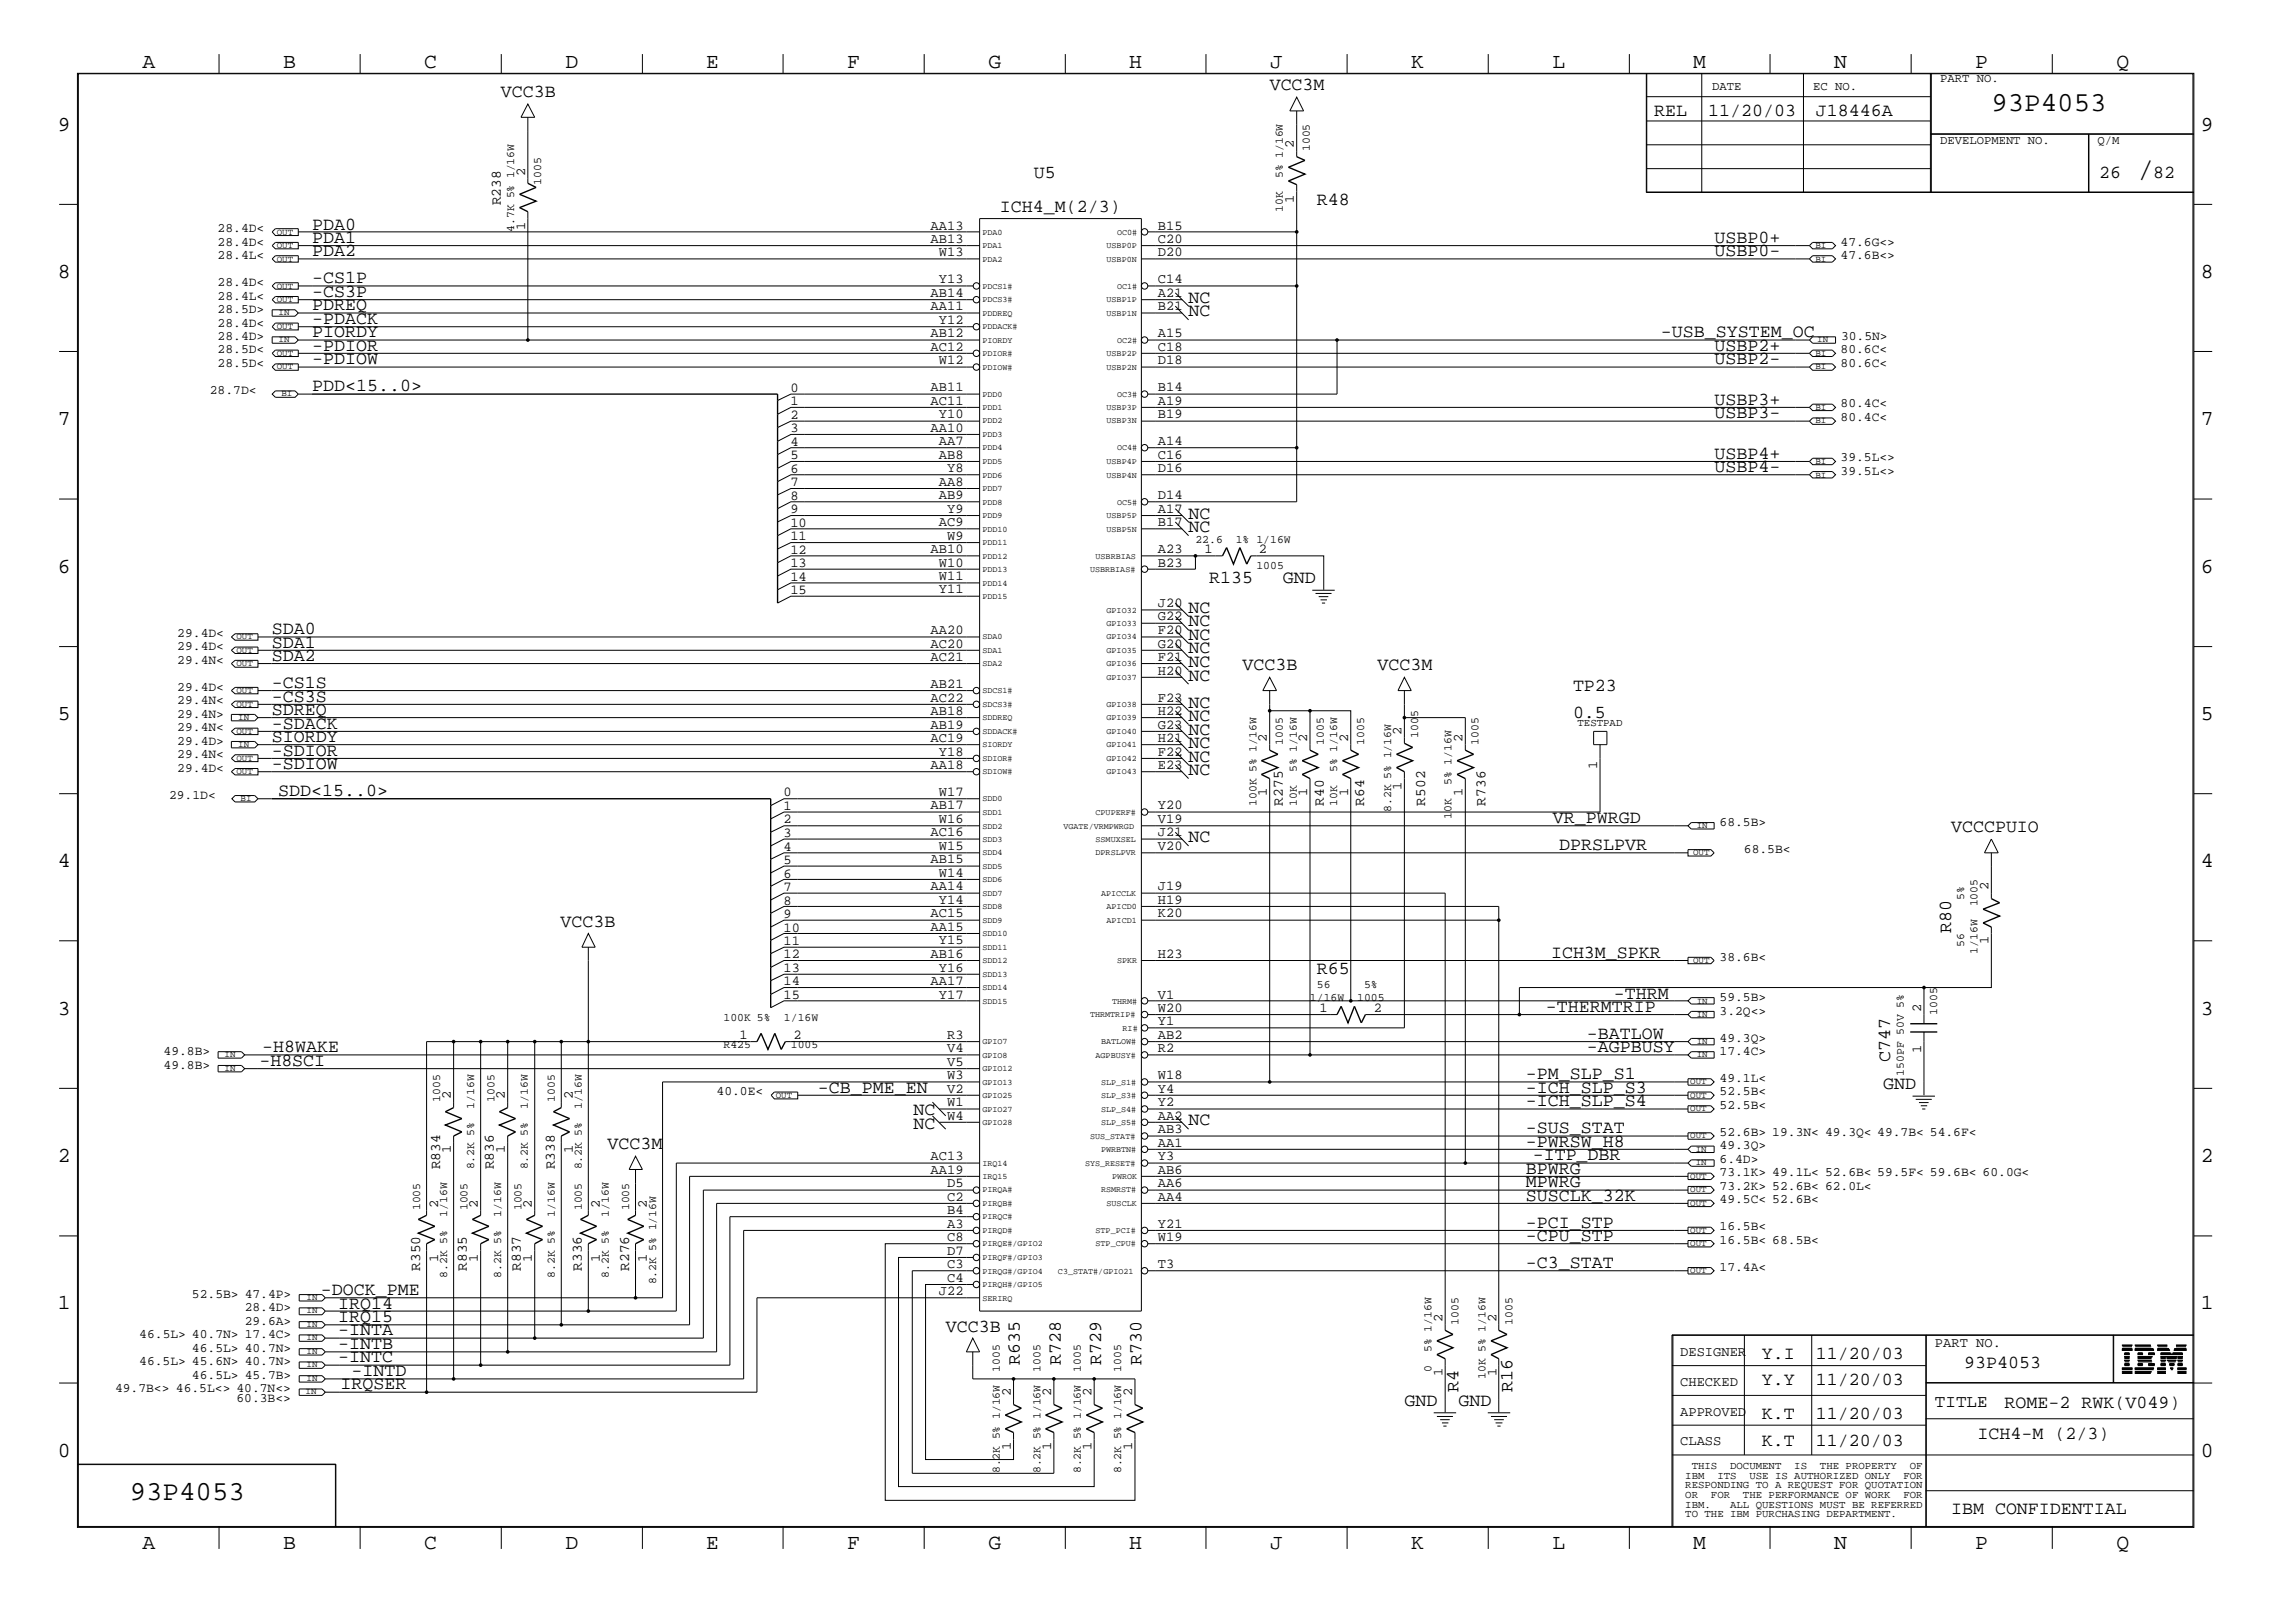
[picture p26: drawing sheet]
<svg xmlns="http://www.w3.org/2000/svg" width="423mm" height="300mm" viewBox="0 0 423 300" stroke-linecap="round" stroke-linejoin="round" font-family="sans-serif">
<defs><g id="words">
<text font-size="5.2" x="395" y="32.9">/</text>
<g font-size="5.1">
<text x="368" y="20.5">93P4053</text>
<text x="24" y="277.2">93P4053</text>
</g>
<g font-size="4">
<text x="26.3" y="12.5">A</text>
<text x="52.3" y="12.5">B</text>
<text x="78.4" y="12.5">C</text>
<text x="104.5" y="12.5">D</text>
<text x="130.5" y="12.5">E</text>
<text x="156.5" y="12.5">F</text>
<text x="182.6" y="12.5">G</text>
<text x="208.6" y="12.5">H</text>
<text x="234.7" y="12.5">J</text>
<text x="260.8" y="12.5">K</text>
<text x="286.9" y="12.5">L</text>
<text x="312.8" y="12.5">M</text>
<text x="338.9" y="12.5">N</text>
<text x="365" y="12.5">P</text>
<text x="391.1" y="12.5">Q</text>
<text x="10.7" y="24.1">9</text>
<text x="406.7" y="24.1">9</text>
<text x="10.7" y="51.4">8</text>
<text x="406.7" y="51.4">8</text>
<text x="10.7" y="78.6">7</text>
<text x="406.7" y="78.6">7</text>
<text x="10.7" y="105.8">6</text>
<text x="406.7" y="105.8">6</text>
<text x="10.7" y="133.1">5</text>
<text x="406.7" y="133.1">5</text>
<text x="10.7" y="160.2">4</text>
<text x="406.7" y="160.2">4</text>
<text x="10.7" y="187.5">3</text>
<text x="406.7" y="187.5">3</text>
<text x="10.7" y="214.6">2</text>
<text x="406.7" y="214.6">2</text>
<text x="10.7" y="241.9">1</text>
<text x="406.7" y="241.9">1</text>
<text x="10.7" y="269.2">0</text>
<text x="406.7" y="269.2">0</text>
<text x="26.3" y="286.2">A</text>
<text x="52.3" y="286.2">B</text>
<text x="78.4" y="286.2">C</text>
<text x="104.5" y="286.2">D</text>
<text x="130.5" y="286.2">E</text>
<text x="156.5" y="286.2">F</text>
<text x="182.6" y="286.2">G</text>
<text x="208.6" y="286.2">H</text>
<text x="234.7" y="286.2">J</text>
<text x="260.8" y="286.2">K</text>
<text x="286.9" y="286.2">L</text>
<text x="312.8" y="286.2">M</text>
<text x="338.9" y="286.2">N</text>
<text x="365" y="286.2">P</text>
<text x="391.1" y="286.2">Q</text>
</g>
<g font-size="3.4">
<text x="92.5" y="17.9">VCC3B</text>
<text x="234.6" y="16.7">VCC3M</text>
<text x="305.6" y="21.4">REL</text>
<text x="315.6" y="21.4">11/20/03</text>
<text x="335.5" y="21.4">J18446A</text>
<text x="191" y="32.9">U5</text>
<text x="387.9" y="32.9">26</text>
<text x="397.8" y="32.9">82</text>
<text x="184.7" y="39.1">ICH4_M(2/3)</text>
<text x="243.3" y="37.9">R48</text>
<text x="57.7" y="47.3">PDA2</text>
<text x="57.7" y="42.4">PDA0</text>
<text x="57.7" y="44.9">PDA1</text>
<text x="316.8" y="44.9">USBP0+</text>
<text x="316.8" y="47.3">USBP0-</text>
<text x="57.7" y="52.3">-CS1P</text>
<text x="57.7" y="57.3">PDREQ</text>
<text x="57.7" y="54.9">-CS3P</text>
<text x="57.7" y="59.9">-PDACK</text>
<text x="219.6" y="58.4">NC</text>
<text x="219.6" y="56">NC</text>
<text x="57.7" y="62.3">PIORDY</text>
<text x="57.7" y="64.9">-PDIOR</text>
<text x="306.9" y="62.3">-USB_SYSTEM_OC</text>
<text x="316.8" y="64.9">USBP2+</text>
<text x="57.7" y="67.3">-PDIOW</text>
<text x="316.8" y="67.3">USBP2-</text>
<text x="57.7" y="72.3">PDD&lt;15..0&gt;</text>
<text x="316.8" y="77.3">USBP3-</text>
<text x="316.8" y="74.8">USBP3+</text>
<text x="316.8" y="87.2">USBP4-</text>
<text x="316.8" y="84.8">USBP4+</text>
<text x="219.6" y="95.8">NC</text>
<text x="219.6" y="98.3">NC</text>
<text x="223.4" y="107.7">R135</text>
<text x="237.1" y="107.7">GND</text>
<text x="219.6" y="113.3">NC</text>
<text x="50.2" y="117.2">SDA0</text>
<text x="50.2" y="119.6">SDA1</text>
<text x="219.6" y="115.7">NC</text>
<text x="219.6" y="118.3">NC</text>
<text x="50.2" y="122.2">SDA2</text>
<text x="219.6" y="120.7">NC</text>
<text x="219.6" y="125.7">NC</text>
<text x="219.6" y="123.3">NC</text>
<text x="229.6" y="123.9">VCC3B</text>
<text x="254.5" y="123.9">VCC3M</text>
<text x="50.2" y="129.6">-CS3S</text>
<text x="50.2" y="127.1">-CS1S</text>
<text x="219.6" y="130.7">NC</text>
<text x="290.7" y="127.6">TP23</text>
<text x="50.2" y="132.1">SDREQ</text>
<text x="50.2" y="134.6">-SDACK</text>
<text x="50.2" y="137.1">SIORDY</text>
<text x="219.6" y="133.2">NC</text>
<text x="219.6" y="135.7">NC</text>
<text x="290.7" y="132.6">0.5</text>
<text x="50.2" y="142.1">-SDIOW</text>
<text x="50.2" y="139.6">-SDIOR</text>
<text x="219.6" y="143.2">NC</text>
<text x="219.6" y="140.7">NC</text>
<text x="219.6" y="138.2">NC</text>
<text x="51.4" y="147.1">SDD&lt;15..0&gt;</text>
<text x="219.6" y="155.6">NC</text>
<text x="286.9" y="152.1">VR_PWRGD</text>
<text x="360.5" y="153.8">VCCCPUIO</text>
<text x="288.1" y="157.1">DPRSLPVR</text>
<text x="103.5" y="171.3">VCC3B</text>
<text x="360.5" y="172.5" transform="rotate(-90 360.5 172.5)">R80</text>
<text x="286.6" y="177">ICH3M_SPKR</text>
<text x="243.3" y="180">R65</text>
<text x="298.2" y="184.5">-THRM</text>
<text x="285.7" y="186.9">-THERMTRIP</text>
<text x="293.2" y="191.9">-BATLOW</text>
<text x="47.9" y="196.9">-H8SCI</text>
<text x="48.4" y="194.4">-H8WAKE</text>
<text x="293.2" y="194.4">-AGPBUSY</text>
<text x="349.2" y="196.2" transform="rotate(-90 349.2 196.2)">C747</text>
<text x="151.1" y="201.9">-CB_PME_EN</text>
<text x="281.9" y="201.9">-ICH_SLP_S3</text>
<text x="281.9" y="199.4">-PM_SLP_S1</text>
<text x="348" y="201.2">GND</text>
<text x="168.8" y="206.1">NC</text>
<text x="168.8" y="208.5">NC</text>
<text x="219.6" y="207.9">NC</text>
<text x="281.9" y="204.4">-ICH_SLP_S4</text>
<text x="281.9" y="209.4">-SUS_STAT</text>
<text x="112.3" y="212.3">VCC3M</text>
<text x="281.9" y="211.8">-PWRSW_H8</text>
<text x="283.2" y="214.4">-ITP_DBR</text>
<text x="281.9" y="216.8">BPWRG</text>
<text x="281.9" y="221.8">SUSCLK_32K</text>
<text x="281.9" y="219.4">MPWRG</text>
<text x="281.9" y="226.8">-PCI_STP</text>
<text x="281.9" y="229.3">-CPU_STP</text>
<text x="59.3" y="239.3">-DOCK_PME</text>
<text x="281.9" y="234.3">-C3_STAT</text>
<text x="62.5" y="241.8">IRQ14</text>
<text x="62.5" y="244.3">IRQ15</text>
<text x="62.5" y="246.7">-INTA</text>
<text x="62.5" y="251.7">-INTC</text>
<text x="62.5" y="249.3">-INTB</text>
<text x="174.8" y="246">VCC3B</text>
<text x="325.5" y="251">Y.I</text>
<text x="335.5" y="251">11/20/03</text>
<text x="62.9" y="256.7">IRQSER</text>
<text x="64.9" y="254.3">-INTD</text>
<text x="188.5" y="252.2" transform="rotate(-90 188.5 252.2)">R635</text>
<text x="196" y="252.2" transform="rotate(-90 196 252.2)">R728</text>
<text x="203.5" y="252.2" transform="rotate(-90 203.5 252.2)">R729</text>
<text x="210.9" y="252.2" transform="rotate(-90 210.9 252.2)">R730</text>
<text x="269.5" y="257.2" transform="rotate(-90 269.5 257.2)">R4</text>
<text x="279.5" y="257.2" transform="rotate(-90 279.5 257.2)">R16</text>
<text x="325.5" y="255.9">Y.Y</text>
<text x="335.5" y="255.9">11/20/03</text>
<text x="363" y="252.7">93P4053</text>
<text x="259.5" y="259.8">GND</text>
<text x="269.5" y="259.8">GND</text>
<text x="325.5" y="262.2">K.T</text>
<text x="335.5" y="262.2">11/20/03</text>
<text x="370.4" y="260.2">ROME-2 RWK(V049)</text>
<text x="325.5" y="267.2">K.T</text>
<text x="335.5" y="267.2">11/20/03</text>
<text x="365.4" y="265.9">ICH4-M (2/3)</text>
<text x="360.5" y="279.7">IBM CONFIDENTIAL</text>
</g>
<text font-size="3.2" x="357.5" y="260">TITLE</text>
<g font-size="2.7">
<text x="92.5" y="37.9" transform="rotate(-90 92.5 37.9)">R238</text>
<text x="237.1" y="148.8" transform="rotate(-90 237.1 148.8)">R275</text>
<text x="244.6" y="148.8" transform="rotate(-90 244.6 148.8)">R40</text>
<text x="252.1" y="148.8" transform="rotate(-90 252.1 148.8)">R64</text>
<text x="263.3" y="148.8" transform="rotate(-90 263.3 148.8)">R502</text>
<text x="274.5" y="148.8" transform="rotate(-90 274.5 148.8)">R736</text>
<text x="81.4" y="216.1" transform="rotate(-90 81.4 216.1)">R834</text>
<text x="91.3" y="216.1" transform="rotate(-90 91.3 216.1)">R836</text>
<text x="102.5" y="216.1" transform="rotate(-90 102.5 216.1)">R338</text>
<text x="77.6" y="234.8" transform="rotate(-90 77.6 234.8)">R350</text>
<text x="86.3" y="234.8" transform="rotate(-90 86.3 234.8)">R835</text>
<text x="96.3" y="234.8" transform="rotate(-90 96.3 234.8)">R837</text>
<text x="107.5" y="234.8" transform="rotate(-90 107.5 234.8)">R336</text>
<text x="116.2" y="234.8" transform="rotate(-90 116.2 234.8)">R276</text>
</g>
<g font-size="2.5">
<text x="239.1" y="27.4" transform="rotate(-90 239.1 27.4)">2</text>
<text x="97" y="32.4" transform="rotate(-90 97 32.4)">2</text>
<text x="239.1" y="37.4" transform="rotate(-90 239.1 37.4)">1</text>
<text x="97" y="42.4" transform="rotate(-90 97 42.4)">1</text>
<text x="172" y="42.4">AA13</text>
<text x="172" y="44.9">AB13</text>
<text x="173.5" y="47.3">W13</text>
<text x="214" y="44.9">C20</text>
<text x="214" y="42.4">B15</text>
<text x="214" y="47.3">D20</text>
<text x="173.5" y="52.3">Y13</text>
<text x="214" y="52.3">C14</text>
<text x="172" y="57.3">AA11</text>
<text x="172" y="54.9">AB14</text>
<text x="173.5" y="59.9">Y12</text>
<text x="214" y="57.3">B21</text>
<text x="214" y="54.9">A21</text>
<text x="172" y="62.3">AB12</text>
<text x="172" y="64.9">AC12</text>
<text x="214" y="62.3">A15</text>
<text x="214" y="64.9">C18</text>
<text x="173.5" y="67.3">W12</text>
<text x="214" y="67.3">D18</text>
<text x="146" y="77.4">2</text>
<text x="146" y="72.4">0</text>
<text x="146" y="74.8">1</text>
<text x="172" y="74.8">AC11</text>
<text x="172" y="72.3">AB11</text>
<text x="173.5" y="77.3">Y10</text>
<text x="214" y="74.8">A19</text>
<text x="214" y="72.3">B14</text>
<text x="214" y="77.3">B19</text>
<text x="146" y="79.8">3</text>
<text x="146" y="82.4">4</text>
<text x="172" y="79.8">AA10</text>
<text x="173.5" y="82.3">AA7</text>
<text x="214" y="82.3">A14</text>
<text x="146" y="84.8">5</text>
<text x="146" y="87.4">6</text>
<text x="146" y="89.8">7</text>
<text x="173.5" y="89.7">AA8</text>
<text x="173.5" y="84.8">AB8</text>
<text x="175" y="87.2">Y8</text>
<text x="214" y="84.8">C16</text>
<text x="214" y="87.2">D16</text>
<text x="146" y="92.4">8</text>
<text x="146" y="94.8">9</text>
<text x="173.5" y="92.2">AB9</text>
<text x="175" y="94.7">Y9</text>
<text x="214" y="94.7">A17</text>
<text x="214" y="92.2">D14</text>
<text x="146" y="97.3">10</text>
<text x="146" y="99.8">11</text>
<text x="173.5" y="97.2">AC9</text>
<text x="175" y="99.7">W9</text>
<text x="214" y="97.2">B17</text>
<text x="146" y="104.8">13</text>
<text x="146" y="102.3">12</text>
<text x="146" y="107.3">14</text>
<text x="172" y="102.2">AB10</text>
<text x="173.5" y="104.7">W10</text>
<text x="173.5" y="107.2">W11</text>
<text x="214" y="104.7">B23</text>
<text x="214" y="102.2">A23</text>
<text x="222.6" y="102.2">1</text>
<text x="232.6" y="102.2">2</text>
<text x="146" y="109.8">15</text>
<text x="173.5" y="109.6">Y11</text>
<text x="214" y="112.2">J20</text>
<text x="172" y="119.6">AC20</text>
<text x="172" y="117.2">AA20</text>
<text x="214" y="119.6">G20</text>
<text x="214" y="117.2">F20</text>
<text x="214" y="114.6">G22</text>
<text x="172" y="122.2">AC21</text>
<text x="214" y="124.6">H20</text>
<text x="214" y="122.2">F21</text>
<text x="172" y="129.6">AC22</text>
<text x="172" y="127.1">AB21</text>
<text x="214" y="129.6">F23</text>
<text x="172" y="132.1">AB18</text>
<text x="172" y="137.1">AC19</text>
<text x="172" y="134.6">AB19</text>
<text x="214" y="132.1">H22</text>
<text x="214" y="134.6">G23</text>
<text x="214" y="137.1">H21</text>
<text x="234.1" y="137.1" transform="rotate(-90 234.1 137.1)">2</text>
<text x="241.6" y="137.1" transform="rotate(-90 241.6 137.1)">2</text>
<text x="249.1" y="137.1" transform="rotate(-90 249.1 137.1)">2</text>
<text x="259" y="135.8" transform="rotate(-90 259 135.8)">2</text>
<text x="270.3" y="137.1" transform="rotate(-90 270.3 137.1)">2</text>
<text x="172" y="142.1">AA18</text>
<text x="173.5" y="139.6">Y18</text>
<text x="214" y="142.1">E23</text>
<text x="214" y="139.6">F22</text>
<text x="295.1" y="142.1" transform="rotate(-90 295.1 142.1)">1</text>
<text x="144.8" y="149.7">1</text>
<text x="144.8" y="147.2">0</text>
<text x="172" y="149.5">AB17</text>
<text x="173.5" y="147.1">W17</text>
<text x="214" y="149.5">Y20</text>
<text x="234.1" y="147.1" transform="rotate(-90 234.1 147.1)">1</text>
<text x="241.6" y="147.1" transform="rotate(-90 241.6 147.1)">1</text>
<text x="249.1" y="147.1" transform="rotate(-90 249.1 147.1)">1</text>
<text x="259" y="145.9" transform="rotate(-90 259 145.9)">1</text>
<text x="270.3" y="147.1" transform="rotate(-90 270.3 147.1)">1</text>
<text x="144.8" y="152.1">2</text>
<text x="144.8" y="154.6">3</text>
<text x="172" y="154.5">AC16</text>
<text x="173.5" y="152.1">W16</text>
<text x="214" y="152.1">V19</text>
<text x="214" y="154.5">J21</text>
<text x="144.8" y="157.1">4</text>
<text x="144.8" y="159.6">5</text>
<text x="172" y="159.5">AB15</text>
<text x="173.5" y="157.1">W15</text>
<text x="214" y="157.1">V20</text>
<text x="144.8" y="162.1">6</text>
<text x="144.8" y="164.6">7</text>
<text x="144.8" y="167.1">8</text>
<text x="172" y="164.5">AA14</text>
<text x="173.5" y="162.1">W14</text>
<text x="173.5" y="167">Y14</text>
<text x="214" y="167">H19</text>
<text x="214" y="164.5">J19</text>
<text x="367.5" y="164.5" transform="rotate(-90 367.5 164.5)">2</text>
<text x="144.8" y="169.6">9</text>
<text x="144.8" y="172.1">10</text>
<text x="172" y="172">AA15</text>
<text x="172" y="169.5">AC15</text>
<text x="214" y="169.5">K20</text>
<text x="144.8" y="174.6">11</text>
<text x="144.8" y="179.6">13</text>
<text x="144.8" y="177">12</text>
<text x="172" y="177">AB16</text>
<text x="173.5" y="174.5">Y15</text>
<text x="173.5" y="179.5">Y16</text>
<text x="214" y="177">H23</text>
<text x="367.5" y="174.5" transform="rotate(-90 367.5 174.5)">1</text>
<text x="144.8" y="182">14</text>
<text x="144.8" y="184.6">15</text>
<text x="172" y="181.9">AA17</text>
<text x="173.5" y="184.5">Y17</text>
<text x="214" y="184.5">V1</text>
<text x="136.7" y="191.9">1</text>
<text x="146.6" y="191.9">2</text>
<text x="175" y="191.9">R3</text>
<text x="214" y="186.9">W20</text>
<text x="214" y="191.9">AB2</text>
<text x="214" y="189.4">Y1</text>
<text x="243.8" y="186.9">1</text>
<text x="253.8" y="186.9">2</text>
<text x="355" y="186.9" transform="rotate(-90 355 186.9)">2</text>
<text x="175" y="196.9">V5</text>
<text x="175" y="194.4">V4</text>
<text x="214" y="194.4">R2</text>
<text x="355" y="194.5" transform="rotate(-90 355 194.5)">1</text>
<text x="83.3" y="203.1" transform="rotate(-90 83.3 203.1)">2</text>
<text x="93.3" y="203.1" transform="rotate(-90 93.3 203.1)">2</text>
<text x="105.8" y="203.1" transform="rotate(-90 105.8 203.1)">2</text>
<text x="175" y="199.4">W3</text>
<text x="175" y="201.9">V2</text>
<text x="214" y="199.4">W18</text>
<text x="214" y="201.9">Y4</text>
<text x="175" y="206.8">W4</text>
<text x="175" y="204.4">W1</text>
<text x="214" y="204.4">Y2</text>
<text x="214" y="206.8">AA2</text>
<text x="214" y="209.4">AB3</text>
<text x="83.3" y="213.1" transform="rotate(-90 83.3 213.1)">1</text>
<text x="93.3" y="213.1" transform="rotate(-90 93.3 213.1)">1</text>
<text x="105.8" y="213.1" transform="rotate(-90 105.8 213.1)">1</text>
<text x="172" y="214.4">AC13</text>
<text x="214" y="211.8">AA1</text>
<text x="214" y="214.4">Y3</text>
<text x="172" y="216.8">AA19</text>
<text x="175" y="221.8">C2</text>
<text x="175" y="219.4">D5</text>
<text x="214" y="219.4">AA6</text>
<text x="214" y="221.8">AA4</text>
<text x="214" y="216.8">AB6</text>
<text x="80.9" y="223.1" transform="rotate(-90 80.9 223.1)">2</text>
<text x="88.3" y="223.1" transform="rotate(-90 88.3 223.1)">2</text>
<text x="98.3" y="223.1" transform="rotate(-90 98.3 223.1)">2</text>
<text x="110.8" y="223.1" transform="rotate(-90 110.8 223.1)">2</text>
<text x="119.5" y="223.1" transform="rotate(-90 119.5 223.1)">2</text>
<text x="175" y="226.8">A3</text>
<text x="175" y="224.4">B4</text>
<text x="214" y="226.8">Y21</text>
<text x="80.9" y="233.1" transform="rotate(-90 80.9 233.1)">1</text>
<text x="88.3" y="233.1" transform="rotate(-90 88.3 233.1)">1</text>
<text x="98.3" y="233.1" transform="rotate(-90 98.3 233.1)">1</text>
<text x="110.8" y="233.1" transform="rotate(-90 110.8 233.1)">1</text>
<text x="119.5" y="233.1" transform="rotate(-90 119.5 233.1)">1</text>
<text x="175" y="229.3">C8</text>
<text x="175" y="231.8">D7</text>
<text x="214" y="229.3">W19</text>
<text x="173.5" y="239.3">J22</text>
<text x="175" y="236.8">C4</text>
<text x="175" y="234.3">C3</text>
<text x="214" y="234.3">T3</text>
<text x="266.5" y="244.3" transform="rotate(-90 266.5 244.3)">2</text>
<text x="276.5" y="244.3" transform="rotate(-90 276.5 244.3)">2</text>
<text x="310.5" y="250.6">DESIGNER</text>
<text x="357.5" y="248.8">PART NO.</text>
<text x="186.8" y="258" transform="rotate(-90 186.8 258)">2</text>
<text x="194.2" y="258" transform="rotate(-90 194.2 258)">2</text>
<text x="201.7" y="258" transform="rotate(-90 201.7 258)">2</text>
<text x="209.2" y="258" transform="rotate(-90 209.2 258)">2</text>
<text x="266.5" y="254.3" transform="rotate(-90 266.5 254.3)">1</text>
<text x="276.5" y="254.3" transform="rotate(-90 276.5 254.3)">1</text>
<text x="310.5" y="256.1">CHECKED</text>
<text x="310.5" y="261.5">APPROVED</text>
<text x="186.8" y="268" transform="rotate(-90 186.8 268)">1</text>
<text x="194.2" y="268" transform="rotate(-90 194.2 268)">1</text>
<text x="201.7" y="268" transform="rotate(-90 201.7 268)">1</text>
<text x="209.2" y="268" transform="rotate(-90 209.2 268)">1</text>
<text x="310.5" y="267">CLASS</text>
</g>
<g font-size="2.4">
<text x="40.2" y="42.8">28.4D&lt;</text>
<text x="40.2" y="45.4">28.4D&lt;</text>
<text x="40.2" y="47.8">28.4L&lt;</text>
<text x="340.1" y="47.8">47.6B&lt;&gt;</text>
<text x="340.1" y="45.4">47.6G&lt;&gt;</text>
<text x="40.2" y="52.8">28.4D&lt;</text>
<text x="40.2" y="55.4">28.4L&lt;</text>
<text x="40.2" y="57.8">28.5D&gt;</text>
<text x="40.2" y="60.4">28.4D&lt;</text>
<text x="40.2" y="65.3">28.5D&lt;</text>
<text x="40.2" y="62.8">28.4D&gt;</text>
<text x="340.1" y="65.3">80.6C&lt;</text>
<text x="340.2" y="62.8">30.5N&gt;</text>
<text x="40.2" y="67.8">28.5D&lt;</text>
<text x="340.1" y="67.8">80.6C&lt;</text>
<text x="38.8" y="72.8">28.7D&lt;</text>
<text x="340.1" y="77.8">80.4C&lt;</text>
<text x="340.1" y="75.3">80.4C&lt;</text>
<text x="340.1" y="87.7">39.5L&lt;&gt;</text>
<text x="340.1" y="85.3">39.5L&lt;&gt;</text>
<text x="32.8" y="117.7">29.4D&lt;</text>
<text x="32.8" y="120.1">29.4D&lt;</text>
<text x="32.8" y="122.6">29.4N&lt;</text>
<text x="32.8" y="130.1">29.4N&lt;</text>
<text x="32.8" y="127.6">29.4D&lt;</text>
<text x="32.8" y="132.6">29.4N&gt;</text>
<text x="32.8" y="135.1">29.4N&lt;</text>
<text x="32.8" y="137.6">29.4D&gt;</text>
<text x="32.8" y="140.1">29.4N&lt;</text>
<text x="32.8" y="142.6">29.4D&lt;</text>
<text x="31.2" y="147.6">29.1D&lt;</text>
<text x="317.8" y="152.6">68.5B&gt;</text>
<text x="322.2" y="157.6">68.5B&lt;</text>
<text x="317.8" y="177.5">38.6B&lt;</text>
<text x="317.8" y="184.9">59.5B&gt;</text>
<text x="317.8" y="187.5">3.2Q&lt;&gt;</text>
<text x="30.2" y="194.9">49.8B&gt;</text>
<text x="30.2" y="197.4">49.8B&gt;</text>
<text x="317.8" y="194.9">17.4C&gt;</text>
<text x="317.8" y="192.4">49.3Q&gt;</text>
<text x="132.4" y="202.4">40.0E&lt;</text>
<text x="317.8" y="199.9">49.1L&lt;</text>
<text x="317.8" y="202.4">52.5B&lt;</text>
<text x="317.8" y="204.9">52.5B&lt;</text>
<text x="317.8" y="209.9">52.6B&gt; 19.3N&lt; 49.3Q&lt; 49.7B&lt; 54.6F&lt;</text>
<text x="317.8" y="214.9">6.4D&gt;</text>
<text x="317.8" y="212.3">49.3Q&gt;</text>
<text x="317.8" y="217.3">73.1K&gt; 49.1L&lt; 52.6B&lt; 59.5F&lt; 59.6B&lt; 60.0G&lt;</text>
<text x="317.8" y="219.9">73.2K&gt; 52.6B&lt; 62.0L&lt;</text>
<text x="317.8" y="227.3">16.5B&lt;</text>
<text x="317.8" y="222.3">49.5C&lt; 52.6B&lt;</text>
<text x="317.8" y="229.8">16.5B&lt; 68.5B&lt;</text>
<text x="35.5" y="239.8">52.5B&gt; 47.4P&gt;</text>
<text x="317.8" y="234.8">17.4A&lt;</text>
<text x="45.2" y="242.2">28.4D&gt;</text>
<text x="45.2" y="244.8">29.6A&gt;</text>
<text x="25.7" y="247.2">46.5L&gt; 40.7N&gt; 17.4C&gt;</text>
<text x="35.5" y="249.8">46.5L&gt; 40.7N&gt;</text>
<text x="21.3" y="257.2">49.7B&lt;&gt; 46.5L&lt;&gt; 40.7N&lt;&gt;</text>
<text x="25.7" y="252.2">46.5L&gt; 45.6N&gt; 40.7N&gt;</text>
<text x="35.5" y="254.8">46.5L&gt; 45.7B&gt;</text>
<text x="43.7" y="259">60.3B&lt;&gt;</text>
</g>
<g font-size="2.3">
<text x="316.4" y="16.7">DATE</text>
<text x="335" y="16.7">EC NO.</text>
<text x="358.5" y="15.2">PART NO.</text>
<text x="358.5" y="26.6">DEVELOPMENT NO.</text>
<text x="387.6" y="26.6">Q/M</text>
</g>
<g font-size="2.1">
<text x="242.1" y="27.9" transform="rotate(-90 242.1 27.9)">1005</text>
<text x="100" y="34.1" transform="rotate(-90 100 34.1)">1005</text>
<text x="237.1" y="32.9" transform="rotate(-90 237.1 32.9)">5% 1/16W</text>
<text x="237.1" y="39.1" transform="rotate(-90 237.1 39.1)">10K</text>
<text x="95" y="42.8" transform="rotate(-90 95 42.8)">4.7K 5% 1/16W</text>
<text x="220.9" y="100.2">22.6</text>
<text x="228.3" y="100.2">1% 1/16W</text>
<text x="232.2" y="105.2">1005</text>
<text x="237.1" y="137.6" transform="rotate(-90 237.1 137.6)">1005</text>
<text x="244.6" y="137.6" transform="rotate(-90 244.6 137.6)">1005</text>
<text x="252.1" y="137.6" transform="rotate(-90 252.1 137.6)">1005</text>
<text x="262" y="136.3" transform="rotate(-90 262 136.3)">1005</text>
<text x="273.2" y="137.6" transform="rotate(-90 273.2 137.6)">1005</text>
<text x="239.6" y="142.6" transform="rotate(-90 239.6 142.6)">5% 1/16W</text>
<text x="247.1" y="142.6" transform="rotate(-90 247.1 142.6)">5% 1/16W</text>
<text x="232.2" y="148.8" transform="rotate(-90 232.2 148.8)">100K 5% 1/16W</text>
<text x="239.6" y="148.8" transform="rotate(-90 239.6 148.8)">10K</text>
<text x="247.1" y="148.8" transform="rotate(-90 247.1 148.8)">10K</text>
<text x="268.2" y="145" transform="rotate(-90 268.2 145)">5% 1/16W</text>
<text x="257" y="150" transform="rotate(-90 257 150)">8.2K 5% 1/16W</text>
<text x="268.2" y="151.3" transform="rotate(-90 268.2 151.3)">10K</text>
<text x="363" y="166.3" transform="rotate(-90 363 166.3)">5%</text>
<text x="365.4" y="167.5" transform="rotate(-90 365.4 167.5)">1005</text>
<text x="363" y="175" transform="rotate(-90 363 175)">56</text>
<text x="365.4" y="176.2" transform="rotate(-90 365.4 176.2)">1/16W</text>
<text x="242.1" y="184.9">1/16W</text>
<text x="243.3" y="182.5">56</text>
<text x="250.8" y="184.9">1005</text>
<text x="252.1" y="182.5">5%</text>
<text x="133.7" y="188.6">100K 5%</text>
<text x="144.9" y="188.6">1/16W</text>
<text x="358" y="187.5" transform="rotate(-90 358 187.5)">1005</text>
<text x="133.7" y="193.6">R425</text>
<text x="146.1" y="193.6">1005</text>
<text x="81.4" y="203.6" transform="rotate(-90 81.4 203.6)">1005</text>
<text x="91.4" y="203.6" transform="rotate(-90 91.4 203.6)">1005</text>
<text x="102.5" y="203.6" transform="rotate(-90 102.5 203.6)">1005</text>
<text x="351.8" y="198.8" transform="rotate(-90 351.8 198.8)">150PF 50V 5%</text>
<text x="87.6" y="204.9" transform="rotate(-90 87.6 204.9)">1/16W</text>
<text x="97.5" y="204.9" transform="rotate(-90 97.5 204.9)">1/16W</text>
<text x="107.5" y="204.9" transform="rotate(-90 107.5 204.9)">1/16W</text>
<text x="87.6" y="216.1" transform="rotate(-90 87.6 216.1)">8.2K 5%</text>
<text x="97.5" y="216.1" transform="rotate(-90 97.5 216.1)">8.2K 5%</text>
<text x="107.5" y="216.1" transform="rotate(-90 107.5 216.1)">8.2K 5%</text>
<text x="77.6" y="223.6" transform="rotate(-90 77.6 223.6)">1005</text>
<text x="82.6" y="224.8" transform="rotate(-90 82.6 224.8)">1/16W</text>
<text x="86.4" y="223.6" transform="rotate(-90 86.4 223.6)">1005</text>
<text x="92.6" y="224.8" transform="rotate(-90 92.6 224.8)">1/16W</text>
<text x="96.4" y="223.6" transform="rotate(-90 96.4 223.6)">1005</text>
<text x="102.5" y="224.8" transform="rotate(-90 102.5 224.8)">1/16W</text>
<text x="107.5" y="223.6" transform="rotate(-90 107.5 223.6)">1005</text>
<text x="112.5" y="224.8" transform="rotate(-90 112.5 224.8)">1/16W</text>
<text x="116.2" y="223.6" transform="rotate(-90 116.2 223.6)">1005</text>
<text x="82.6" y="236.1" transform="rotate(-90 82.6 236.1)">8.2K 5%</text>
<text x="92.6" y="236.1" transform="rotate(-90 92.6 236.1)">8.2K 5%</text>
<text x="102.5" y="236.1" transform="rotate(-90 102.5 236.1)">8.2K 5%</text>
<text x="112.5" y="236.1" transform="rotate(-90 112.5 236.1)">8.2K 5%</text>
<text x="121.2" y="237.3" transform="rotate(-90 121.2 237.3)">8.2K 5% 1/16W</text>
<text x="269.5" y="244.8" transform="rotate(-90 269.5 244.8)">1005</text>
<text x="279.5" y="244.8" transform="rotate(-90 279.5 244.8)">1005</text>
<text x="264.5" y="249.8" transform="rotate(-90 264.5 249.8)">5% 1/16W</text>
<text x="184.7" y="253.5" transform="rotate(-90 184.7 253.5)">1005</text>
<text x="192.3" y="253.5" transform="rotate(-90 192.3 253.5)">1005</text>
<text x="199.7" y="253.5" transform="rotate(-90 199.7 253.5)">1005</text>
<text x="207.2" y="253.5" transform="rotate(-90 207.2 253.5)">1005</text>
<text x="264.5" y="253.5" transform="rotate(-90 264.5 253.5)">0</text>
<text x="274.5" y="254.8" transform="rotate(-90 274.5 254.8)">10K 5% 1/16W</text>
<text x="184.7" y="272.2" transform="rotate(-90 184.7 272.2)">8.2K 5% 1/16W</text>
<text x="192.3" y="272.2" transform="rotate(-90 192.3 272.2)">8.2K 5% 1/16W</text>
<text x="199.7" y="272.2" transform="rotate(-90 199.7 272.2)">8.2K 5% 1/16W</text>
<text x="207.2" y="272.2" transform="rotate(-90 207.2 272.2)">8.2K 5% 1/16W</text>
</g>
<g font-size="2">
<text x="291.5" y="134.1">TESTPAD</text>
<text x="311.4" y="273.2">IBM</text>
<text x="311.4" y="275">RESPONDING TO A REQUEST FOR QUOTATION</text>
<text x="312.6" y="271.4">THIS</text>
<text x="317.3" y="273.2">ITS</text>
<text x="319.7" y="271.4">DOCUMENT</text>
<text x="323.3" y="273.2">USE IS AUTHORIZED ONLY</text>
<text x="331.6" y="271.4">IS</text>
<text x="336.3" y="271.4">THE PROPERTY</text>
<text x="351.7" y="273.2">FOR</text>
<text x="352.9" y="271.4">OF</text>
<text x="311.4" y="276.7">OR</text>
<text x="311.4" y="278.6">IBM.</text>
<text x="311.4" y="280.2">TO THE IBM PURCHASING DEPARTMENT.</text>
<text x="316.1" y="276.7">FOR</text>
<text x="319.7" y="278.6">ALL QUESTIONS MUST BE REFERRED</text>
<text x="322.1" y="276.7">THE PERFORMANCE OF WORK</text>
<text x="351.7" y="276.7">FOR</text>
</g>
<g font-size="1.7">
<text x="51.1" y="43.3">OUT</text>
<text x="51.1" y="45.8">OUT</text>
<text x="335.4" y="45.8">BI</text>
<text x="51.1" y="48.3">OUT</text>
<text x="51.1" y="53.3">OUT</text>
<text x="335.4" y="48.3">BI</text>
<text x="51.1" y="55.8">OUT</text>
<text x="51.5" y="58.3">IN</text>
<text x="51.1" y="65.8">OUT</text>
<text x="51.1" y="60.8">OUT</text>
<text x="51.5" y="63.2">IN</text>
<text x="335.4" y="65.8">BI</text>
<text x="335.8" y="63.2">IN</text>
<text x="51.1" y="68.2">OUT</text>
<text x="335.4" y="68.2">BI</text>
<text x="52" y="73.2">BI</text>
<text x="335.4" y="75.7">BI</text>
<text x="335.4" y="78.2">BI</text>
<text x="335.4" y="85.7">BI</text>
<text x="335.4" y="88.2">BI</text>
<text x="43.7" y="118.1">OUT</text>
<text x="43.7" y="123.1">OUT</text>
<text x="43.7" y="120.6">OUT</text>
<text x="43.7" y="128.1">OUT</text>
<text x="43.7" y="130.6">OUT</text>
<text x="43.7" y="135.6">OUT</text>
<text x="44" y="133.1">IN</text>
<text x="43.7" y="143">OUT</text>
<text x="43.7" y="140.5">OUT</text>
<text x="44" y="138">IN</text>
<text x="44.4" y="148">BI</text>
<text x="313.5" y="153">IN</text>
<text x="312.8" y="158">OUT</text>
<text x="312.8" y="177.9">OUT</text>
<text x="313.5" y="185.4">IN</text>
<text x="313.5" y="187.9">IN</text>
<text x="41.5" y="195.3">IN</text>
<text x="41.5" y="197.9">IN</text>
<text x="313.5" y="195.3">IN</text>
<text x="313.5" y="192.9">IN</text>
<text x="143.3" y="202.9">OUT</text>
<text x="312.3" y="200.3">OUT</text>
<text x="312.3" y="202.9">OUT</text>
<text x="312.3" y="205.3">OUT</text>
<text x="312.3" y="210.3">OUT</text>
<text x="313.4" y="215.2">IN</text>
<text x="313.4" y="212.8">IN</text>
<text x="312.3" y="220.3">OUT</text>
<text x="312.3" y="217.8">OUT</text>
<text x="312.3" y="222.8">OUT</text>
<text x="312.3" y="227.8">OUT</text>
<text x="312.3" y="230.3">OUT</text>
<text x="312.3" y="235.2">OUT</text>
<text x="56.6" y="242.7">IN</text>
<text x="56.6" y="240.2">IN</text>
<text x="56.6" y="245.2">IN</text>
<text x="56.6" y="250.2">IN</text>
<text x="56.6" y="247.6">IN</text>
<text x="56.5" y="257.6">IN</text>
<text x="56.6" y="255.1">IN</text>
<text x="56.6" y="252.6">IN</text>
</g>
<g font-size="1.6">
<text x="181.5" y="45.9">PDA1</text>
<text x="181.5" y="43.3">PDA0</text>
<text x="204.5" y="45.9">USBP0P</text>
<text x="206.4" y="43.3">OC0#</text>
<text x="181.5" y="53.3">PDCS1#</text>
<text x="181.5" y="48.3">PDA2</text>
<text x="204.5" y="48.3">USBP0N</text>
<text x="206.4" y="53.3">OC1#</text>
<text x="181.5" y="58.3">PDDREQ</text>
<text x="181.5" y="55.9">PDCS3#</text>
<text x="204.5" y="58.3">USBP1N</text>
<text x="204.5" y="55.9">USBP1P</text>
<text x="181.5" y="65.8">PDIOR#</text>
<text x="181.5" y="63.3">PIORDY</text>
<text x="181.5" y="60.8">PDDACK#</text>
<text x="204.5" y="65.8">USBP2P</text>
<text x="206.4" y="63.3">OC2#</text>
<text x="181.5" y="68.3">PDIOW#</text>
<text x="204.5" y="68.3">USBP2N</text>
<text x="181.5" y="75.8">PDD1</text>
<text x="181.5" y="73.3">PDD0</text>
<text x="204.5" y="75.8">USBP3P</text>
<text x="206.4" y="73.3">OC3#</text>
<text x="181.5" y="83.2">PDD4</text>
<text x="181.5" y="80.8">PDD3</text>
<text x="181.5" y="78.2">PDD2</text>
<text x="204.5" y="78.2">USBP3N</text>
<text x="206.4" y="83.2">OC4#</text>
<text x="181.5" y="88.2">PDD6</text>
<text x="181.5" y="85.8">PDD5</text>
<text x="204.5" y="88.2">USBP4N</text>
<text x="204.5" y="85.8">USBP4P</text>
<text x="181.5" y="95.8">PDD9</text>
<text x="181.5" y="93.2">PDD8</text>
<text x="181.5" y="90.8">PDD7</text>
<text x="204.5" y="95.8">USBP5P</text>
<text x="206.4" y="93.2">OC5#</text>
<text x="181.5" y="100.7">PDD11</text>
<text x="181.5" y="98.2">PDD10</text>
<text x="204.5" y="98.2">USBP5N</text>
<text x="181.5" y="105.7">PDD13</text>
<text x="181.5" y="103.2">PDD12</text>
<text x="201.4" y="105.7">USBRBIAS#</text>
<text x="202.4" y="103.2">USBRBIAS</text>
<text x="181.5" y="110.7">PDD15</text>
<text x="181.5" y="108.2">PDD14</text>
<text x="204.5" y="113.2">GPIO32</text>
<text x="181.5" y="118.1">SDA0</text>
<text x="204.5" y="118.1">GPIO34</text>
<text x="204.5" y="115.7">GPIO33</text>
<text x="181.5" y="123.1">SDA2</text>
<text x="181.5" y="120.6">SDA1</text>
<text x="204.5" y="125.6">GPIO37</text>
<text x="204.5" y="123.1">GPIO36</text>
<text x="204.5" y="120.6">GPIO35</text>
<text x="181.5" y="130.6">SDCS3#</text>
<text x="181.5" y="128.1">SDCS1#</text>
<text x="204.5" y="130.6">GPIO38</text>
<text x="181.5" y="135.6">SDDACK#</text>
<text x="181.5" y="133.1">SDDREQ</text>
<text x="204.5" y="135.6">GPIO40</text>
<text x="204.5" y="133.1">GPIO39</text>
<text x="181.5" y="143.1">SDIOW#</text>
<text x="181.5" y="140.5">SDIOR#</text>
<text x="181.5" y="138.1">SIORDY</text>
<text x="204.5" y="143.1">GPIO43</text>
<text x="204.5" y="140.5">GPIO42</text>
<text x="204.5" y="138.1">GPIO41</text>
<text x="181.5" y="148.1">SDD0</text>
<text x="181.5" y="155.5">SDD3</text>
<text x="181.5" y="153.1">SDD2</text>
<text x="181.5" y="150.5">SDD1</text>
<text x="196.5" y="153.1">VGATE/VRMPWRGD</text>
<text x="202.4" y="155.5">SSMUXSEL</text>
<text x="202.4" y="150.5">CPUPERF#</text>
<text x="181.5" y="160.5">SDD5</text>
<text x="181.5" y="158">SDD4</text>
<text x="202.4" y="158">DPRSLPVR</text>
<text x="181.5" y="168">SDD8</text>
<text x="181.5" y="165.5">SDD7</text>
<text x="181.5" y="163">SDD6</text>
<text x="203.5" y="165.5">APICCLK</text>
<text x="204.5" y="168">APICD0</text>
<text x="181.5" y="173">SDD10</text>
<text x="181.5" y="170.5">SDD9</text>
<text x="204.5" y="170.5">APICD1</text>
<text x="181.5" y="178">SDD12</text>
<text x="181.5" y="175.5">SDD11</text>
<text x="206.4" y="178">SPKR</text>
<text x="181.5" y="185.4">SDD15</text>
<text x="181.5" y="183">SDD14</text>
<text x="181.5" y="180.4">SDD13</text>
<text x="205.5" y="185.4">THRM#</text>
<text x="201.4" y="188">THRMTRIP#</text>
<text x="207.4" y="190.4">RI#</text>
<text x="181.5" y="197.9">GPIO12</text>
<text x="181.5" y="195.4">GPIO8</text>
<text x="181.5" y="193">GPIO7</text>
<text x="202.4" y="195.4">AGPBUSY#</text>
<text x="203.5" y="193">BATLOW#</text>
<text x="181.5" y="202.9">GPIO25</text>
<text x="181.5" y="200.4">GPIO13</text>
<text x="203.5" y="202.9">SLP_S3#</text>
<text x="203.5" y="200.4">SLP_S1#</text>
<text x="181.5" y="207.9">GPIO28</text>
<text x="181.5" y="205.4">GPIO27</text>
<text x="203.5" y="207.9">SLP_S5#</text>
<text x="203.5" y="205.4">SLP_S4#</text>
<text x="181.5" y="215.4">IRQ14</text>
<text x="200.5" y="215.4">SYS_RESET#</text>
<text x="201.4" y="210.4">SUS_STAT#</text>
<text x="203.5" y="212.9">PWRBTN#</text>
<text x="181.5" y="220.3">PIRQA#</text>
<text x="181.5" y="217.8">IRQ15</text>
<text x="203.5" y="220.3">RSMRST#</text>
<text x="205.5" y="217.8">PWROK</text>
<text x="181.5" y="227.8">PIRQD#</text>
<text x="181.5" y="225.3">PIRQC#</text>
<text x="181.5" y="222.8">PIRQB#</text>
<text x="202.4" y="227.8">STP_PCI#</text>
<text x="204.5" y="222.8">SUSCLK</text>
<text x="181.5" y="232.8">PIRQF#/GPIO3</text>
<text x="181.5" y="230.3">PIRQE#/GPIO2</text>
<text x="202.4" y="230.3">STP_CPU#</text>
<text x="181.5" y="237.8">PIRQH#/GPIO5</text>
<text x="181.5" y="235.3">PIRQG#/GPIO4</text>
<text x="195.5" y="235.3">C3_STAT#/GPIO21</text>
<text x="181.5" y="240.3">SERIRQ</text>
</g>
</g></defs>
<g fill="none" stroke="#000" stroke-width=".25">
<path d="M97.5 33.9l1.6 .7-3.1 1.3 3.1 1.3-3.1 1.2 1.5 .7M239.6 29l1.5 .6-3 1.3 3 1.3-3 1.2 1.5 .7M57.7 72.8h86v38.6M225.9 102.7l.8-1.5 1.2 3 1.2-3 1.3 3 .7-1.5M234.6 138.6l1.5 .8-3 1.1 3 1.3-3 1.3 1.5 .7M242.1 138.6l1.5 .8-3 1.1 3 1.3-3 1.3 1.5 .7M249.6 138.6l1.4 .8-2.9 1.1 2.9 1.3-2.9 1.3 1.5 .7M259.5 137.3l1.5 .8-2.9 1.3 2.9 1.1-2.9 1.3 1.4 .8M270.8 138.6l1.5 .8-3.1 1.1 3.1 1.3-3.1 1.3 1.6 .7M50.2 147.6h92.2v38.6M368 166l1.5 .8-3.1 1.2 3.1 1.2-3.1 1.3 1.6 .8M139.9 192.4l.7-1.5 1.3 3 1.3-3 1.2 3 .7-1.5"/>
<path d="M247.1 187.5l.7-1.6 1.3 3.1 1.2-3.1 1.2 3.1 .8-1.5M353 190.7h5M353 189.1h5M83.8 204.6l-1.5 .8 3 1.3-3 1.2 3 1.2-1.5 .8M93.8 204.6l-1.5 .8 3 1.3-3 1.2 3 1.2-1.5 .8M103.7 204.6l-1.4 .8 2.9 1.3-2.9 1.2 2.9 1.2-1.5 .8M78.8 224.5l-1.5 .8 3 1.3-3 1.2 3 1.2-1.5 .8M88.8 224.5l-1.5 .8 3 1.3-3 1.2 3 1.2-1.5 .8M98.8 224.5l-1.5 .8 2.9 1.3-2.9 1.2 2.9 1.2-1.4 .8M108.7 224.5l-1.4 .8 2.9 1.3-2.9 1.2 2.9 1.2-1.5 .8M117.4 224.5l-1.4 .8 3 1.3-3 1.2 3 1.2-1.6 .8M187.3 259.5l1.4 .7-2.9 1.3 2.9 1.2-2.9 1.3 1.5 .7"/>
<path d="M194.7 259.5l1.6 .7-3.1 1.3 3.1 1.2-3.1 1.3 1.5 .7M202.2 259.5l1.5 .7-3 1.3 3 1.2-3 1.3 1.5 .7M209.7 259.5l1.5 .7-3 1.3 3 1.2-3 1.3 1.5 .7M267 245.8l1.5 .7-3 1.2 3 1.3-3 1.3 1.5 .7M276.9 245.8l1.6 .7-3 1.2 3 1.3-3 1.3 1.4 .7"/>
</g>
<g fill="none" stroke="#000" stroke-width=".18">
<path d="M14.3 13.5h391.1v268.7h-391.1zM14.5 13.6h390.7v268.4h-390.7zM40.5 10v3.5M66.5 10v3.5M92.6 10v3.5M97.5 19.2l1.3 2.5h-2.5zM118.7 10v3.5M144.7 10v3.5M170.8 10v3.5M196.9 10v3.5M222.8 10v3.5M239.6 17.9l1.3 2.6h-2.6z"/>
<path d="M248.9 10v3.5M275 10v3.5M301.1 10v3.5M304.2 13.5v22.1h101.2M304.2 17.9h52.5M304.3 13.5v22.1M314.5 13.5v22.1M327.1 10v3.5M333.2 13.5v22.1M353.1 10v3.5M356.7 13.5v22.1M356.9 13.5v22.1"/>
<path d="M379.2 10v3.5M10.9 37.8h3.4M97.5 21.7v12.2M97.5 39.1v23.7M239.6 34.1v58.6h-27.5M239.6 20.5v8.5M304.2 35.5h101.2M304.2 26.8h52.5M304.2 22.4h52.5M304.3 31.2h52.4M356.7 24.8h48.7M356.7 24.7h48.7"/>
<path d="M385.9 24.8v10.8M386 24.8v10.8M405.4 37.8h3.4M50.3 57.2h4.2l.6 .6-.6 .6h-4.2zM50.3 42.8l.6-.6h4.2v1.3h-4.2zM50.3 47.8l.6-.6h4.2v1.2h-4.2zM50.3 45.4l.6-.6h4.2v1.2h-4.2zM50.3 55.4l.6-.6h4.2v1.2h-4.2zM50.3 52.8l.6-.6h4.2v1.2h-4.2zM50.9 59.7h4.2v1.3h-4.2l-.6-.6zM55.1 57.8h125.9M55.1 55.4h124.7"/>
<path d="M55.1 52.8h124.7M55.1 47.8h125.9M55.1 45.4h125.9M55.1 42.8h125.9M181 40.4h29.9v201.8h-29.9zM210.9 57.8h7.5M210.9 55.4h7.5M210.9 47.8h123.4M210.9 45.4h123.4M212.1 52.8h27.5M212.1 42.8h27.5M217.2 56.6l2.4 2.5"/>
<path d="M217.2 54.1l2.4 2.5M334.3 45.4l.6-.6h3.7l.6 .6-.6 .6h-3.7zM334.3 47.8l.6-.6h3.7l.6 .6-.6 .6h-3.7zM10.9 64.9h3.4M50.3 65.3l.6-.6h4.2v1.2h-4.2zM50.3 72.8l.6-.6h3.6l.6 .6-.6 .6h-3.6zM50.3 67.8l.6-.6h4.2v1.2h-4.2zM50.3 62.2h4.2l.6 .6-.6 .6h-4.2zM55.1 72.8h2.6M55.1 67.8h124.7M55.1 65.3h124.7M55.1 62.8h125.9"/>
<path d="M55.1 60.4h124.7M181 77.8h-34.9l-2.4 1.2M181 75.3h-34.9l-2.4 1.2M181 72.8h-34.9l-2.4 1.2M210.9 77.8h123.4M210.9 75.3h123.4M210.9 67.8h123.4M210.9 65.3h123.4M212.1 62.8h122.2M247.1 62.8v10h-35M334.3 65.3l.6-.6h3.7l.6 .6-.6 .6h-3.7zM334.3 67.8l.6-.6h3.7l.6 .6-.6 .6h-3.7z"/>
<path d="M334.3 77.8l.6-.6h3.7l.6 .6-.6 .6h-3.7zM334.3 75.3l.6-.6h3.7l.6 .6-.6 .6h-3.7zM334.3 62.8l.6-.6h4.3v1.2h-4.3zM405.4 64.9h3.4M10.9 92.2h3.4M181 95.3h-34.9l-2.4 1.1M181 92.7h-34.9l-2.4 1.3M181 97.7h-34.9l-2.4 1.3M181 82.7h-34.9l-2.4 1.3M181 80.3h-34.9l-2.4 1.2M181 85.3h-34.9l-2.4 1.2M181 90.3h-34.9l-2.4 1.1"/>
<path d="M181 87.7h-34.9l-2.4 1.3M210.9 97.7h7.5M210.9 95.3h7.5M210.9 87.7h123.4M210.9 85.3h123.4M212.1 82.7h27.5M217.2 96.4l2.4 2.6M217.2 94l2.4 2.4M334.3 85.3l.6-.6h3.7l.6 .6-.6 .6h-3.7zM334.3 87.7l.6-.6h3.7l.6 .6-.6 .6h-3.7zM405.4 92.2h3.4M10.9 119.5h3.4"/>
<path d="M42.8 117.7l.6-.6h4.3v1.2h-4.3zM47.7 117.7h133.3M181 105.2h-34.9l-2.4 1.2M181 107.7h-34.9l-2.4 1.3M181 110.2h-34.9l-2.4 1.2M181 100.2h-34.9l-2.4 1.2M181 102.7h-34.9l-2.4 1.3M210.9 117.7h7.5M210.9 115.1h7.5M210.9 112.7h7.5M210.9 102.7h15M217.2 113.9l2.4 2.5"/>
<path d="M217.2 118.9l2.4 2.5M217.2 111.4l2.4 2.5M217.2 116.4l2.4 2.5M220.9 102.7v2.5h-8.8M231.1 102.7h13.5v6.3M242.5 109.1h4.1M243.1 109.6h2.9M243.7 110.2h1.7M244 110.8h1.2M244.3 111.4h.6M405.4 119.5h3.4M42.8 127.6l.6-.6h4.3v1.2h-4.3z"/>
<path d="M42.8 122.6l.6-.6h4.3v1.3h-4.3zM42.8 132h4.3l.6 .6-.6 .6h-4.3zM42.8 130.1l.6-.6h4.3v1.2h-4.3zM42.8 137h4.3l.6 .6-.6 .6h-4.3zM42.8 120.1l.6-.6h4.3v1.2h-4.3zM42.8 135.1l.6-.6h4.3v1.2h-4.3zM47.7 137.6h133.3M47.7 135.1h132.1M47.7 132.6h133.3M47.7 130.1h132.1M47.7 122.6h133.3M47.7 120.1h133.3"/>
<path d="M47.7 127.6h132.1M210.9 137.6h7.5M210.9 135.1h7.5M210.9 132.6h7.5M210.9 130.1h7.5M210.9 125.1h7.5M210.9 122.6h7.5M210.9 120.1h7.5M217.2 128.9l2.4 2.4M217.2 123.9l2.4 2.5M217.2 131.3l2.4 2.6M217.2 133.9l2.4 2.4"/>
<path d="M217.2 121.4l2.4 2.5M217.2 138.9l2.4 2.4M217.2 136.3l2.4 2.6M234.6 125.1l1.3 2.5h-2.6zM234.6 131.3h15v7.3M234.6 127.6v11M242.1 131.3v7.3M259.5 125.1l1.3 2.5h-2.5zM259.5 132.6h11.3v6M259.5 127.6v9.7M294.5 135.1h2.4v2.5h-2.4zM295.7 137.6v12.4h-83.6"/>
<path d="M10.9 146.6h3.4M42.8 142.6l.6-.6h4.3v1.2h-4.3zM42.8 140.1l.6-.7h4.3v1.3h-4.3zM43.4 147h3.7l.6 .6-.6 .6h-3.7l-.6-.6zM47.7 142.6h132.1M47.7 140.1h132.1M47.7 147.6h2.5M181 157.6h-36.1l-2.5 1.2M181 155h-36.1l-2.5 1.3M181 152.6h-36.1l-2.5 1.2M181 150h-36.1l-2.5 1.3M181 147.6h-36.1l-2.5 1.2"/>
<path d="M210.9 157.6h101M210.9 155h7.5M210.9 152.6h101M210.9 142.6h7.5M210.9 140.1h7.5M217.2 141.3l2.4 2.5M217.2 153.8l2.4 2.5M234.6 143.8v56.1M242.1 143.8v51.1M249.6 143.8v41.1h62.3M259.5 142.6v47.3h-47.4M270.8 143.8v71.1"/>
<path d="M311.9 157h4.2l.6 .6-.6 .6h-4.2zM311.9 152.6l.6-.6h4.2v1.2h-4.2zM368 155l1.2 2.6h-2.5zM368 157.6v8.4M405.4 146.6h3.4M10.9 173.8h3.4M108.7 172.5l1.3 2.5h-2.5zM108.7 175v17.4h-5M181 177.5h-36.1l-2.5 1.2M181 175h-36.1l-2.5 1.2M181 172.5h-36.1l-2.5 1.2M181 170h-36.1l-2.5 1.3"/>
<path d="M181 167.5h-36.1l-2.5 1.2M181 165h-36.1l-2.5 1.3M181 162.5h-36.1l-2.5 1.2M181 160h-36.1l-2.5 1.3M210.9 177.5h101M210.9 170h66M210.9 167.5h66v78.3M210.9 165h56.1v80.8M311.9 176.9h4.2l.6 .6-.6 .6h-4.2zM368 171.3v11.2h-87.2v5h31.1M405.4 173.8h3.4M40.3 194.3h4.3l.6 .6-.6 .6h-4.3z"/>
<path d="M40.3 196.9h4.3l.6 .5-.6 .6h-4.3zM45.2 194.9h135.8M45.2 197.4h135.8M83.8 192.4h5v32.1M83.8 192.4h-5v32.1M83.8 192.4v12.2M88.8 192.4h10M93.8 192.4v12.2M98.8 192.4h4.9v12.2M98.8 192.4v32.1M139.9 192.4h-31.2v32.1M145.1 192.4h35.9"/>
<path d="M181 184.9h-36.1l-2.5 1.3M181 182.5h-36.1l-2.5 1.2M181 180h-36.1l-2.5 1.2M181 199.9h-58.6v39.9h-62.3M212.1 192.4h99.8M212.1 199.9h99.8M212.1 194.9h99.8M212.1 187.5h35M212.1 184.9h37.5M252.3 187.5h28.5M311.9 184.9l.6-.6h4.2v1.2h-4.2zM311.9 199.3h4.2l.6 .6-.6 .6h-4.2z"/>
<path d="M311.9 187.5l.6-.6h4.2v1.1h-4.2zM311.9 194.9l.6-.6h4.2v1.2h-4.2zM311.9 192.4l.6-.5h4.2v1.1h-4.2zM355.5 182.5v6.6M355.5 190.7v11.7M10.9 201.1h3.4M83.8 209.9v44.9M93.8 209.9v39.9M103.7 209.9v34.9M117.4 213.6l1.3 2.5h-2.5zM117.4 216.1v8.4M142.5 202.4l.6-.6h4.3v1.2h-4.3z"/>
<path d="M147.4 202.4h33.6M172.3 203.6l2.5 2.6M172.3 206.2l2.5 2.4M173.6 207.3h7.4M173.6 204.9h7.4M179.8 219.9h-49.8v27.3h-69.9M181 214.9h-56v27.3h-64.9M181 217.3h-53.6v27.5h-67.3M210.9 217.3h101M212.1 219.9h99.8M212.1 214.9h99.8M212.1 212.3h99.8"/>
<path d="M212.1 209.9h99.8M212.1 207.3h6.3M212.1 204.9h99.8M212.1 202.4h99.8M217.2 206.2l2.4 2.4M311.9 204.3h4.2l.6 .6-.6 .6h-4.2zM311.9 201.8h4.2l.6 .6-.6 .6h-4.2zM311.9 209.3h4.2l.6 .6-.6 .6h-4.2zM311.9 219.2h4.2l.6 .7-.6 .6h-4.2zM311.9 216.7h4.2l.6 .6-.6 .6h-4.2zM311.9 212.3l.6-.5h4.2v1.1h-4.2zM311.9 214.9l.6-.6h4.2v1.2h-4.2z"/>
<path d="M353.4 202.5h4.1M354 203.1h3M354.6 203.7h1.8M354.9 204.3h1.2M355.2 204.9h.6M405.4 201.1h3.4M10.9 228.3h3.4M55.3 239.2h4.2l.6 .6-.6 .6h-4.2zM78.8 229.8v27.4h-18.7M88.8 229.8v22.4h-28.7M98.8 229.8v17.4M108.7 229.8v12.4"/>
<path d="M117.4 229.8v10M179.8 229.8h-16.2v47.4h46.1v-12.5M179.8 232.3h-13.8v42.4h36.2v-10M179.8 237.3h-8.8v32.4h16.3v-5M179.8 234.8h-11.2v37.4h26.1v-7.5M179.8 227.3h-42.4v27.5h-77.3M179.8 222.3h-47.4v27.5h-72.3M179.8 224.8h-44.9v27.4h-46.1M181 239.8h-41.1v17.4h-61.1M210.9 222.3h101M212.1 234.8h99.8M212.1 229.8h99.8"/>
<path d="M212.1 227.3h99.8M311.9 221.7h4.2l.6 .6-.6 .6h-4.2zM311.9 229.2h4.2l.6 .6-.6 .6h-4.2zM311.9 226.7h4.2l.6 .6-.6 .6h-4.2zM311.9 234.2h4.2l.6 .6-.6 .6h-4.2zM405.4 228.3h3.4M10.9 255.5h3.4M55.3 256.6h4.2l.6 .6-.6 .6h-4.2zM55.3 241.6h4.2l.6 .6-.6 .7h-4.2zM55.3 244.2h4.2l.6 .6-.6 .6h-4.2zM55.3 246.6h4.2l.6 .6-.6 .6h-4.2zM55.3 249.2h4.2l.6 .6-.6 .6h-4.2z"/>
<path d="M55.3 251.6h4.2l.6 .6-.6 .6h-4.2zM55.3 254.2h4.2l.6 .6-.6 .6h-4.2zM179.7 247.2l1.3 2.6h-2.4zM179.7 249.8v5h30v4.7M187.3 254.8v4.7M194.7 254.8v4.7M202.2 254.8v4.7M267 251v9.9M276.9 251v9.9M308.9 246.7h96.5M308.9 257.8h47M308.9 252.3h47"/>
<path d="M309.1 246.6v35.4M322.3 246.6v22.2M334.8 246.6v22.2M355.9 246.6v35.4M355.9 255.4h49.5M355.9 255.5h52.9M390.5 246.6v8.9M390.6 246.6v8.9M392.2 253.7h1.8zM392.2 253.6h1.8zM392.2 253.4l1.8 .1zM392.2 253l1.8 .1z"/>
<path d="M392.2 252.8l1.8 .1zM392.2 252.7l1.8 .1zM392.2 249.4l1.8 .1zM392.2 249.3l1.8 .1zM392.2 249.2l1.8 .1zM392.2 248.8h1.8zM392.2 248.7h1.8zM392.2 248.5l1.8 .1zM392.6 252.3h.8zM392.6 252.1l.8 .1zM392.6 252l.8 .1zM392.6 251.6h.8z"/>
<path d="M392.6 251.5h.8zM392.6 251.3l.8 .1zM392.6 250.9l.8 .1zM392.6 250.8h.8zM392.6 250.6l.8 .1zM392.6 250.2l.8 .1zM392.6 250l.8 .1zM392.6 249.9h.8zM394.5 253.7h2.8zM394.5 253.6h2.9zM394.5 253.4l3 .1zM394.5 248.8h3z"/>
<path d="M394.5 248.7h2.9zM394.5 248.5l2.8 .1zM394.5 253l3.3 .1zM394.5 252.8l3.4 .1zM394.5 252.7l3.4 .1zM394.5 249.4l3.4 .1zM394.5 249.3l3.4 .1zM394.5 249.2l3.3 .1zM395.1 251.6h2.6zM395.1 251.5h2.5zM395.1 251.3l2.4 .1zM395.1 250.9l2.4 .1z"/>
<path d="M395.1 250.8h2.5zM395.1 250.6l2.6 .1zM395.1 252.3h.8zM395.1 252.1l.8 .1zM395.1 252l.8 .1zM395.1 250.2l.8 .1zM395.1 250l.8 .1zM395.1 249.9h.8zM397 252.3h1.1zM397 252.1l1.1 .1zM397 252l1.1 .1zM397 250.2l1.1 .1z"/>
<path d="M397 250l1.1 .1zM397 249.9h1.1zM398.7 253.7h1.4zM398.7 253.6h1.4zM398.7 253.4l1.4 .1zM398.7 253l1.4 .1zM398.7 252.8l1.4 .1zM398.7 252.7l1.4 .1zM398.7 249.4l2.2 .1zM398.7 249.3l2.1 .1zM398.7 249.2l2 .1zM398.7 248.8h1.8z"/>
<path d="M398.7 248.7h1.8zM398.7 248.5l1.7 .1zM399.3 252.3h.8zM399.3 252.1l.8 .1zM399.3 252l.8 .1zM399.3 251.6h.8zM399.3 251.5h.8zM399.3 251.3l.8 .1zM399.3 250.9l.8 .1zM399.3 250.8h.8zM399.3 250.6l.8 .1zM399.3 250.2l1.9 .1z"/>
<path d="M399.3 250l1.9 .1zM399.3 249.9h1.8zM400.3 250.6l2 .1zM400.4 250.9l1.8 .1zM400.4 250.8h1.8zM400.5 251.3l1.6 .1zM400.6 251.5h1.5zM400.6 251.6h1.4zM400.9 252.1l.8 .1zM400.9 252l.8 .1zM401 252.3h.7zM401.1 252.7l.4 .1z"/>
<path d="M401.2 252.8l.3 .1zM401.2 253l.2 .1zM401.4 250.2l1.9 .1zM401.5 250l1.8 .1zM401.5 249.9h1.8zM401.7 249.4l2.2 .1zM401.8 249.3l2.1 .1zM401.8 249.2l2.1 .1zM402.1 248.8h1.8zM402.1 248.7h1.8zM402.2 248.5l1.7 .1zM402.4 253.7h1.5z"/>
<path d="M402.4 253.6h1.5zM402.4 253.4l1.5 .1zM402.4 253l1.5 .1zM402.4 252.8l1.5 .1zM402.4 252.7l1.5 .1zM402.4 252.3h.9zM402.4 252.1l.9 .1zM402.4 252l.9 .1zM402.4 251.6h.9zM402.4 251.5h.9zM402.4 251.3l.9 .1zM402.4 250.9l.9 .1z"/>
<path d="M402.4 250.8h.9zM402.4 250.6l.9 .1zM405.4 246.6h-96.5v35.4M14.3 270.5h47.8v11.5M14.3 270.6h47.8M62 270.5v11.5M264.9 261h4.2M265.5 261.7h3M266.1 262.3h1.8M266.4 262.9h1.2M266.7 263.5h.6M274.9 261h4.2"/>
<path d="M275.5 261.7h3M276.1 262.3h1.8M276.4 262.9h1.2M276.7 263.5h.6M308.9 268.8h96.5M308.9 263.3h47M355.9 275.4h49.5M355.9 262.1h49.5M40.5 282v4.2M66.5 282v4.2M92.6 282v4.2M118.7 282v4.2"/>
<path d="M144.7 282v4.2M170.8 282v4.2M196.9 282v4.2M222.8 282v4.2M248.9 282v4.2M275 282v4.2M301.1 282v4.2M327.1 282v4.2M353.1 282v4.2M379.2 282v4.2"/>
<circle cx="180.4" cy="55.4" r=".59"/>
<circle cx="180.4" cy="52.8" r=".59"/>
<circle cx="211.5" cy="42.8" r=".59"/>
<circle cx="211.5" cy="52.8" r=".59"/>
<circle cx="180.4" cy="65.3" r=".59"/>
<circle cx="180.4" cy="67.8" r=".59"/>
<circle cx="180.4" cy="60.4" r=".59"/>
<circle cx="211.5" cy="72.8" r=".59"/>
<circle cx="211.5" cy="62.8" r=".59"/>
<circle cx="211.5" cy="92.7" r=".59"/>
<circle cx="211.5" cy="82.7" r=".59"/>
<circle cx="211.5" cy="105.2" r=".59"/>
<circle cx="180.4" cy="127.6" r=".59"/>
<circle cx="180.4" cy="130.1" r=".59"/>
<circle cx="180.4" cy="135.1" r=".59"/>
<circle cx="180.4" cy="140.1" r=".59"/>
<circle cx="180.4" cy="142.6" r=".59"/>
<circle cx="211.5" cy="150" r=".59"/>
<circle cx="211.5" cy="189.9" r=".59"/>
<circle cx="211.5" cy="187.5" r=".59"/>
<circle cx="211.5" cy="184.9" r=".59"/>
<circle cx="211.5" cy="192.4" r=".59"/>
<circle cx="211.5" cy="194.9" r=".59"/>
<circle cx="211.5" cy="199.9" r=".59"/>
<circle cx="180.4" cy="219.9" r=".59"/>
<circle cx="211.5" cy="214.9" r=".59"/>
<circle cx="211.5" cy="209.9" r=".59"/>
<circle cx="211.5" cy="212.3" r=".59"/>
<circle cx="211.5" cy="207.3" r=".59"/>
<circle cx="211.5" cy="219.9" r=".59"/>
<circle cx="211.5" cy="204.9" r=".59"/>
<circle cx="211.5" cy="202.4" r=".59"/>
<circle cx="180.4" cy="237.3" r=".59"/>
<circle cx="180.4" cy="229.8" r=".59"/>
<circle cx="180.4" cy="232.3" r=".59"/>
<circle cx="180.4" cy="234.8" r=".59"/>
<circle cx="180.4" cy="222.3" r=".59"/>
<circle cx="180.4" cy="227.3" r=".59"/>
<circle cx="180.4" cy="224.8" r=".59"/>
<circle cx="211.5" cy="234.8" r=".59"/>
<circle cx="211.5" cy="229.8" r=".59"/>
<circle cx="211.5" cy="227.3" r=".59"/>
</g>
<g fill="#000">
<circle cx="239.6" cy="52.8" r=".34"/>
<circle cx="239.6" cy="42.8" r=".34"/>
<circle cx="97.5" cy="62.8" r=".34"/>
<circle cx="247.1" cy="62.8" r=".34"/>
<circle cx="239.6" cy="82.7" r=".34"/>
<circle cx="220.9" cy="102.7" r=".34"/>
<circle cx="234.6" cy="131.3" r=".34"/>
<circle cx="242.1" cy="131.3" r=".34"/>
<circle cx="259.5" cy="132.6" r=".34"/>
<circle cx="276.9" cy="170" r=".34"/>
<circle cx="83.8" cy="192.4" r=".34"/>
<circle cx="88.8" cy="192.4" r=".34"/>
<circle cx="93.8" cy="192.4" r=".34"/>
<circle cx="98.8" cy="192.4" r=".34"/>
<circle cx="103.7" cy="192.4" r=".34"/>
<circle cx="108.7" cy="192.4" r=".34"/>
<circle cx="234.6" cy="199.9" r=".34"/>
<circle cx="242.1" cy="194.9" r=".34"/>
<circle cx="249.6" cy="184.9" r=".34"/>
<circle cx="280.8" cy="187.5" r=".34"/>
<circle cx="355.5" cy="182.5" r=".34"/>
<circle cx="270.8" cy="214.9" r=".34"/>
<circle cx="117.4" cy="239.8" r=".34"/>
<circle cx="78.8" cy="257.2" r=".34"/>
<circle cx="83.8" cy="254.8" r=".34"/>
<circle cx="88.8" cy="252.2" r=".34"/>
<circle cx="93.8" cy="249.8" r=".34"/>
<circle cx="98.8" cy="247.2" r=".34"/>
<circle cx="103.7" cy="244.8" r=".34"/>
<circle cx="108.7" cy="242.2" r=".34"/>
<circle cx="187.3" cy="254.8" r=".34"/>
<circle cx="194.7" cy="254.8" r=".34"/>
<circle cx="202.2" cy="254.8" r=".34"/>
</g>
<use href="#words"/>
</svg>
